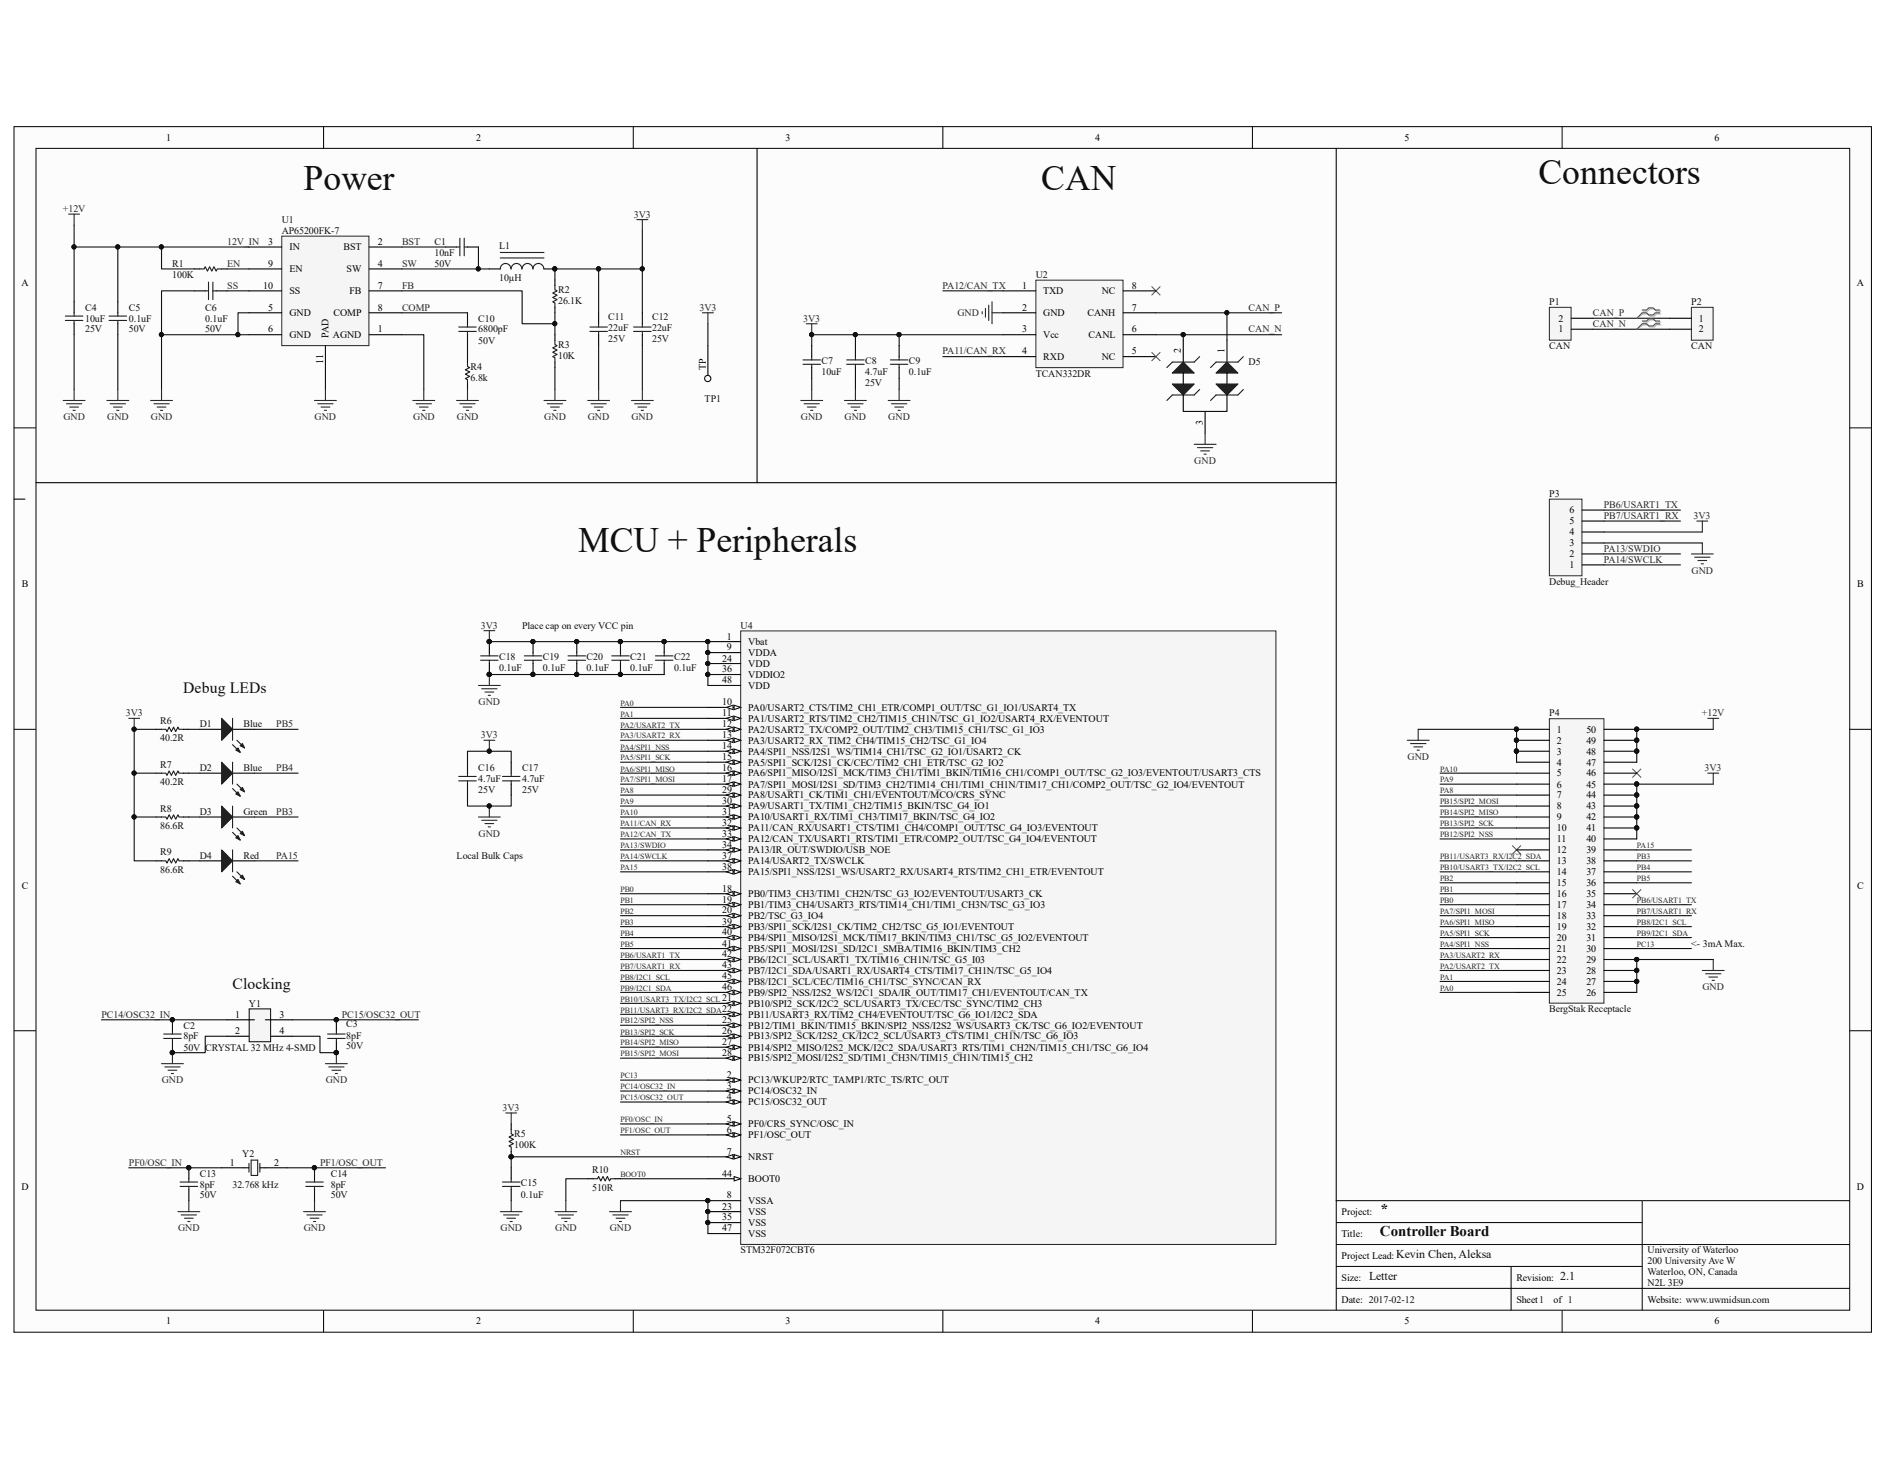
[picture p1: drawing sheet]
<svg xmlns="http://www.w3.org/2000/svg" width="279mm" height="216mm" viewBox="0 0 279 216" stroke-linecap="round" stroke-linejoin="round" font-family="sans-serif">
<defs><g id="words">
<g font-size="5.3" fill="#0e0e0e">
<text x="45" y="28.2">Power</text>
<text x="154.3" y="28.2">CAN</text>
<text x="227.9" y="27.3">Connectors</text>
<text x="85.6" y="81.7">MCU + Peripherals</text>
</g>
<g font-size="2.3" fill="#0e0e0e">
<text x="27.1" y="102.6">Debug LEDs</text>
<text x="34.5" y="146.4">Clocking</text>
</g>
<text font-size="2.2" x="204.4" y="179.7">*</text>
<text font-size="2.2" fill="#0e0e0e" x="204.4" y="183">Controller Board</text>
<g font-size="1.8" fill="#0e0e0e">
<text x="202.8" y="189.6">Letter</text>
<text x="206.8" y="186.4">Kevin Chen, Aleksa</text>
<text x="231.1" y="189.6">2.1</text>
</g>
<g font-size="1.5">
<text x="24.6" y="20.8">1</text>
<text x="70.5" y="20.8">2</text>
<text x="116.4" y="20.8">3</text>
<text x="162.2" y="20.8">4</text>
<text x="208.1" y="20.8">5</text>
<text x="254" y="20.8">6</text>
<text x="39.7" y="36.3">3</text>
<text x="39.7" y="39.5">9</text>
<text x="42.9" y="37.1">IN</text>
<text x="42.9" y="40.3">EN</text>
<text x="50.9" y="37.1">BST</text>
<text x="51.3" y="40.3">SW</text>
<text x="56" y="36.3">2</text>
<text x="56" y="39.5">4</text>
<text x="3.2" y="42.3">A</text>
<text x="39" y="42.8">10</text>
<text x="39.7" y="46">5</text>
<text x="42.9" y="46.8">GND</text>
<text x="42.9" y="43.6">SS</text>
<text x="49.4" y="46.8">COMP</text>
<text x="51.8" y="43.6">FB</text>
<text x="56" y="42.8">7</text>
<text x="56" y="46">8</text>
<text x="151.4" y="42.8">1</text>
<text x="151.4" y="46">2</text>
<text x="154.5" y="43.6">TXD</text>
<text x="154.5" y="46.8">GND</text>
<text x="161.1" y="46.8">CANH</text>
<text x="163.2" y="43.6">NC</text>
<text x="167.7" y="46">7</text>
<text x="167.7" y="42.8">8</text>
<text x="230.9" y="47.6">2</text>
<text x="251.7" y="47.6">1</text>
<text x="275.1" y="42.3">A</text>
<text x="39.7" y="49.2">6</text>
<text x="42.9" y="50">GND</text>
<text x="47.9" y="53.9" transform="rotate(-90 47.9 53.9)">11</text>
<text x="48.7" y="50" transform="rotate(-90 48.7 50)">PAD</text>
<text x="49.3" y="50">AGND</text>
<text x="56" y="49.2">1</text>
<text x="151.4" y="49.2">3</text>
<text x="151.4" y="52.5">4</text>
<text x="154.5" y="50">Vcc</text>
<text x="154.5" y="53.3">RXD</text>
<text x="161.3" y="50">CANL</text>
<text x="163.2" y="53.3">NC</text>
<text x="167.7" y="52.5">5</text>
<text x="167.7" y="49.2">6</text>
<text x="174.9" y="52.3" transform="rotate(-90 174.9 52.3)">2</text>
<text x="181.4" y="52.3" transform="rotate(-90 181.4 52.3)">1</text>
<text x="230.9" y="49.2">1</text>
<text x="251.7" y="49.2">2</text>
<text x="104.6" y="54.7" transform="rotate(-90 104.6 54.7)">TP</text>
<text x="178.2" y="62.9" transform="rotate(-90 178.2 62.9)">3</text>
<text x="232.5" y="77.6">5</text>
<text x="232.5" y="76">6</text>
<text x="232.5" y="82.5">2</text>
<text x="232.5" y="80.9">3</text>
<text x="232.5" y="79.3">4</text>
<text x="3.2" y="87">B</text>
<text x="232.5" y="84.2">1</text>
<text x="275.1" y="87">B</text>
<text x="107.7" y="94.7">1</text>
<text x="110.9" y="95.5">Vbat</text>
<text x="107" y="98">24</text>
<text x="107" y="99.6">36</text>
<text x="107" y="101.2">48</text>
<text x="107.7" y="96.3">9</text>
<text x="110.9" y="97.1">VDDA</text>
<text x="110.9" y="98.8">VDD</text>
<text x="110.9" y="100.4">VDDIO2</text>
<text x="110.9" y="102">VDD</text>
<text x="107" y="104.4">10</text>
<text x="107" y="107.7">12</text>
<text x="107" y="106">11</text>
<text x="110.9" y="105.2">PA0/USART2_CTS/TIM2_CH1_ETR/COMP1_OUT/TSC_G1_IO1/USART4_TX</text>
<text x="110.9" y="106.8">PA1/USART2_RTS/TIM2_CH2/TIM15_CH1N/TSC_G1_IO2/USART4_RX/EVENTOUT</text>
<text x="107" y="109.3">13</text>
<text x="107" y="110.9">14</text>
<text x="107" y="112.6">15</text>
<text x="110.9" y="108.5">PA2/USART2_TX/COMP2_OUT/TIM2_CH3/TIM15_CH1/TSC_G1_IO3</text>
<text x="110.9" y="110.1">PA3/USART2_RX_TIM2_CH4/TIM15_CH2/TSC_G1_IO4</text>
<text x="110.9" y="111.8">PA4/SPI1_NSS/I2S1_WS/TIM14_CH1/TSC_G2_IO1/USART2_CK</text>
<text x="110.9" y="113.4">PA5/SPI1_SCK/I2S1_CK/CEC/TIM2_CH1_ETR/TSC_G2_IO2</text>
<text x="230.6" y="108.5">1</text>
<text x="230.6" y="110.1">2</text>
<text x="230.6" y="111.8">3</text>
<text x="230.6" y="113.4">4</text>
<text x="235" y="113.4">47</text>
<text x="235" y="111.8">48</text>
<text x="235" y="110.1">49</text>
<text x="235" y="108.5">50</text>
<text x="107" y="114.2">16</text>
<text x="107" y="115.8">17</text>
<text x="107" y="117.4">29</text>
<text x="107" y="119">30</text>
<text x="110.9" y="115">PA6/SPI1_MISO/I2S1_MCK/TIM3_CH1/TIM1_BKIN/TIM16_CH1/COMP1_OUT/TSC_G2_IO3/EVENTOUT/USART3_CTS</text>
<text x="110.9" y="116.6">PA7/SPI1_MOSI/I2S1_SD/TIM3_CH2/TIM14_CH1/TIM1_CH1N/TIM17_CH1/COMP2_OUT/TSC_G2_IO4/EVENTOUT</text>
<text x="110.9" y="118.2">PA8/USART1_CK/TIM1_CH1/EVENTOUT/MCO/CRS_SYNC</text>
<text x="110.9" y="119.8">PA9/USART1_TX/TIM1_CH2/TIM15_BKIN/TSC_G4_IO1</text>
<text x="230.6" y="115">5</text>
<text x="230.6" y="116.6">6</text>
<text x="230.6" y="118.2">7</text>
<text x="230.6" y="119.8">8</text>
<text x="235" y="119.8">43</text>
<text x="235" y="118.2">44</text>
<text x="235" y="116.6">45</text>
<text x="235" y="115">46</text>
<text x="107" y="120.6">31</text>
<text x="107" y="122.3">32</text>
<text x="107" y="123.9">33</text>
<text x="107" y="125.5">34</text>
<text x="110.9" y="121.5">PA10/USART1_RX/TIM1_CH3/TIM17_BKIN/TSC_G4_IO2</text>
<text x="110.9" y="123.1">PA11/CAN_RX/USART1_CTS/TIM1_CH4/COMP1_OUT/TSC_G4_IO3/EVENTOUT</text>
<text x="110.9" y="124.7">PA12/CAN_TX/USART1_RTS/TIM1_ETR/COMP2_OUT/TSC_G4_IO4/EVENTOUT</text>
<text x="230.6" y="121.5">9</text>
<text x="230.6" y="123.1">10</text>
<text x="230.6" y="124.7">11</text>
<text x="235" y="124.7">40</text>
<text x="235" y="123.1">41</text>
<text x="235" y="121.5">42</text>
<text x="3.2" y="131.6">C</text>
<text x="107" y="127.2">37</text>
<text x="107" y="128.8">38</text>
<text x="110.9" y="126.4">PA13/IR_OUT/SWDIO/USB_NOE</text>
<text x="110.9" y="128">PA14/USART2_TX/SWCLK</text>
<text x="110.9" y="129.6">PA15/SPI1_NSS/I2S1_WS/USART2_RX/USART4_RTS/TIM2_CH1_ETR/EVENTOUT</text>
<text x="230.6" y="126.4">12</text>
<text x="230.6" y="128">13</text>
<text x="230.6" y="129.6">14</text>
<text x="230.6" y="131.2">15</text>
<text x="235" y="131.2">36</text>
<text x="235" y="129.6">37</text>
<text x="235" y="128">38</text>
<text x="235" y="126.4">39</text>
<text x="275.1" y="131.6">C</text>
<text x="107" y="132">18</text>
<text x="107" y="133.6">19</text>
<text x="107" y="135.3">20</text>
<text x="107" y="136.9">39</text>
<text x="110.9" y="132.8">PB0/TIM3_CH3/TIM1_CH2N/TSC_G3_IO2/EVENTOUT/USART3_CK</text>
<text x="110.9" y="134.5">PB1/TIM3_CH4/USART3_RTS/TIM14_CH1/TIM1_CH3N/TSC_G3_IO3</text>
<text x="110.9" y="136.1">PB2/TSC_G3_IO4</text>
<text x="110.9" y="137.7">PB3/SPI1_SCK/I2S1_CK/TIM2_CH2/TSC_G5_IO1/EVENTOUT</text>
<text x="230.6" y="132.8">16</text>
<text x="230.6" y="134.5">17</text>
<text x="230.6" y="136.1">18</text>
<text x="230.6" y="137.7">19</text>
<text x="235" y="137.7">32</text>
<text x="235" y="136.1">33</text>
<text x="235" y="134.5">34</text>
<text x="235" y="132.8">35</text>
<text x="107" y="138.5">40</text>
<text x="107" y="140.2">41</text>
<text x="107" y="141.8">42</text>
<text x="107" y="143.4">43</text>
<text x="110.9" y="139.3">PB4/SPI1_MISO/I2S1_MCK/TIM17_BKIN/TIM3_CH1/TSC_G5_IO2/EVENTOUT</text>
<text x="110.9" y="141">PB5/SPI1_MOSI/I2S1_SD/I2C1_SMBA/TIM16_BKIN/TIM3_CH2</text>
<text x="110.9" y="142.6">PB6/I2C1_SCL/USART1_TX/TIM16_CH1N/TSC_G5_I03</text>
<text x="230.6" y="139.3">20</text>
<text x="230.6" y="141">21</text>
<text x="230.6" y="142.6">22</text>
<text x="235" y="142.6">29</text>
<text x="235" y="141">30</text>
<text x="235" y="139.3">31</text>
<text x="107" y="148.3">21</text>
<text x="107" y="149.9">22</text>
<text x="107" y="145">45</text>
<text x="107" y="146.6">46</text>
<text x="110.9" y="149.1">PB10/SPI2_SCK/I2C2_SCL/USART3_TX/CEC/TSC_SYNC/TIM2_CH3</text>
<text x="110.9" y="144.2">PB7/I2C1_SDA/USART1_RX/USART4_CTS/TIM17_CH1N/TSC_G5_IO4</text>
<text x="110.9" y="145.8">PB8/I2C1_SCL/CEC/TIM16_CH1/TSC_SYNC/CAN_RX</text>
<text x="110.9" y="147.4">PB9/SPI2_NSS/I2S2_WS/I2C1_SDA/IR_OUT/TIM17_CH1/EVENTOUT/CAN_TX</text>
<text x="230.6" y="144.2">23</text>
<text x="230.6" y="145.8">24</text>
<text x="230.6" y="147.4">25</text>
<text x="235" y="147.4">26</text>
<text x="235" y="145.8">27</text>
<text x="235" y="144.2">28</text>
<text x="34.8" y="150.7">1</text>
<text x="34.8" y="153.1">2</text>
<text x="41.4" y="150.7">3</text>
<text x="41.4" y="153.1">4</text>
<text x="107" y="151.5">25</text>
<text x="107" y="153.1">26</text>
<text x="107" y="154.8">27</text>
<text x="110.9" y="150.7">PB11/USART3_RX/TIM2_CH4/EVENTOUT/TSC_G6_IO1/I2C2_SDA</text>
<text x="110.9" y="152.3">PB12/TIM1_BKIN/TIM15_BKIN/SPI2_NSS/I2S2_WS/USART3_CK/TSC_G6_IO2/EVENTOUT</text>
<text x="110.9" y="153.9">PB13/SPI2_SCK/I2S2_CK/I2C2_SCL/USART3_CTS/TIM1_CH1N/TSC_G6_IO3</text>
<text x="110.9" y="155.6">PB14/SPI2_MISO/I2S2_MCK/I2C2_SDA/USART3_RTS/TIM1_CH2N/TIM15_CH1/TSC_G6_IO4</text>
<text x="107" y="156.4">28</text>
<text x="107.7" y="159.6">2</text>
<text x="107.7" y="161.2">3</text>
<text x="110.9" y="160.4">PC13/WKUP2/RTC_TAMP1/RTC_TS/RTC_OUT</text>
<text x="110.9" y="157.2">PB15/SPI2_MOSI/I2S2_SD/TIM1_CH3N/TIM15_CH1N/TIM15_CH2</text>
<text x="107.7" y="162.9">4</text>
<text x="107.7" y="166.1">5</text>
<text x="107.7" y="167.7">6</text>
<text x="110.9" y="162.1">PC14/OSC32_IN</text>
<text x="110.9" y="163.7">PC15/OSC32_OUT</text>
<text x="110.9" y="166.9">PF0/CRS_SYNC/OSC_IN</text>
<text x="34" y="172.6">1</text>
<text x="40.6" y="172.6">2</text>
<text x="107.7" y="171">7</text>
<text x="110.9" y="168.6">PF1/OSC_OUT</text>
<text x="110.9" y="171.8">NRST</text>
<text x="3.2" y="176.3">D</text>
<text x="107" y="179.1">23</text>
<text x="107" y="174.2">44</text>
<text x="107.7" y="177.5">8</text>
<text x="110.9" y="178.3">VSSA</text>
<text x="110.9" y="179.9">VSS</text>
<text x="110.9" y="175">BOOT0</text>
<text x="198.7" y="179.9">Project:</text>
<text x="275.1" y="176.3">D</text>
<text x="107" y="180.7">35</text>
<text x="107" y="182.3">47</text>
<text x="110.9" y="181.5">VSS</text>
<text x="110.9" y="183.2">VSS</text>
<text x="198.7" y="183.2">Title:</text>
<text x="198.7" y="189.7">Size:</text>
<text x="198.7" y="186.4">Project Lead:</text>
<text x="224.6" y="189.7">Revision:</text>
<text x="24.6" y="196.1">1</text>
<text x="70.5" y="196.1">2</text>
<text x="116.4" y="196.1">3</text>
<text x="162.2" y="196.1">4</text>
<text x="198.7" y="192.9">Date: 2017-02-12</text>
<text x="208.1" y="196.1">5</text>
<text x="224.6" y="192.9">Sheet1</text>
<text x="230.1" y="192.9">of 1</text>
<text x="244.1" y="192.9">Website: www.uwmidsun.com</text>
<text x="254" y="196.1">6</text>
</g>
<g font-size="1.5" fill="#262626">
<text x="9.3" y="31.4">+12V</text>
<text x="93.9" y="32.2">3V3</text>
<text x="33.7" y="36.3">12V_IN</text>
<text x="33.7" y="39.5">EN</text>
<text x="59.6" y="36.3">BST</text>
<text x="59.6" y="39.5">SW</text>
<text x="33.7" y="42.8">SS</text>
<text x="59.6" y="42.8">FB</text>
<text x="59.6" y="46">COMP</text>
<text x="103.6" y="46">3V3</text>
<text x="119" y="47.6">3V3</text>
<text x="139.6" y="42.8">PA12/CAN_TX</text>
<text x="141.8" y="46.8">GND</text>
<text x="185" y="46">CAN_P</text>
<text x="236" y="46.8">CAN_P</text>
<text x="139.6" y="52.5">PA11/CAN_RX</text>
<text x="185" y="49.2">CAN_N</text>
<text x="236" y="48.4">CAN_N</text>
<text x="9.4" y="62.2">GND</text>
<text x="15.9" y="62.2">GND</text>
<text x="22.3" y="62.2">GND</text>
<text x="46.6" y="62.2">GND</text>
<text x="61.2" y="62.2">GND</text>
<text x="67.7" y="62.2">GND</text>
<text x="80.6" y="62.2">GND</text>
<text x="87.1" y="62.2">GND</text>
<text x="93.5" y="62.2">GND</text>
<text x="118.6" y="62.2">GND</text>
<text x="125.1" y="62.2">GND</text>
<text x="131.6" y="62.2">GND</text>
<text x="176.9" y="68.7">GND</text>
<text x="237.6" y="75.2">PB6/USART1_TX</text>
<text x="237.6" y="76.8">PB7/USART1_RX</text>
<text x="250.9" y="76.8">3V3</text>
<text x="237.6" y="81.7">PA13/SWDIO</text>
<text x="237.6" y="83.4">PA14/SWCLK</text>
<text x="250.6" y="85">GND</text>
<text x="71.2" y="93.1">3V3</text>
<text x="18.6" y="106">3V3</text>
<text x="40.9" y="107.7">PB5</text>
<text x="70.9" y="104.4">GND</text>
<text x="252.1" y="106">+12V</text>
<text x="71.2" y="109.3">3V3</text>
<text x="208.5" y="112.6">GND</text>
<text x="40.9" y="114.2">PB4</text>
<text x="252.5" y="114.2">3V3</text>
<text x="40.9" y="120.6">PB3</text>
<text x="70.9" y="123.9">GND</text>
<text x="40.9" y="127.2">PA15</text>
<text x="252.2" y="146.6">GND</text>
<text x="15" y="150.7">PC14/OSC32_IN</text>
<text x="50.6" y="150.7">PC15/OSC32_OUT</text>
<text x="24" y="160.4">GND</text>
<text x="48.3" y="160.4">GND</text>
<text x="74.5" y="164.5">3V3</text>
<text x="19.1" y="172.6">PF0/OSC_IN</text>
<text x="47.4" y="172.6">PF1/OSC_OUT</text>
<text x="26.4" y="182.3">GND</text>
<text x="45" y="182.3">GND</text>
<text x="74.2" y="182.3">GND</text>
<text x="82.2" y="182.3">GND</text>
<text x="90.3" y="182.3">GND</text>
</g>
<g font-size="1.5" fill="#0e0e0e">
<text x="41.7" y="34.6">AP65200FK-7</text>
<text x="41.7" y="33">U1</text>
<text x="25.5" y="39.5">R1</text>
<text x="25.5" y="41.1">100K</text>
<text x="64.4" y="39.5">50V</text>
<text x="64.4" y="36.3">C1</text>
<text x="64.4" y="37.9">10nF</text>
<text x="73.9" y="36.9">L1</text>
<text x="73.9" y="41.6">10µH</text>
<text x="153.4" y="41.1">U2</text>
<text x="12.6" y="46">C4</text>
<text x="12.6" y="47.6">10uF</text>
<text x="19.1" y="46">C5</text>
<text x="19.1" y="47.6">0.1uF</text>
<text x="30.4" y="46">C6</text>
<text x="30.4" y="47.6">0.1uF</text>
<text x="70.9" y="47.6">C10</text>
<text x="82.7" y="43.4">R2</text>
<text x="82.7" y="45">26.1K</text>
<text x="90.1" y="47.5">C11</text>
<text x="96.6" y="47.5">C12</text>
<text x="229.5" y="45.2">P1</text>
<text x="250.5" y="45.2">P2</text>
<text x="12.6" y="49.2">25V</text>
<text x="19.1" y="49.2">50V</text>
<text x="30.4" y="49.2">50V</text>
<text x="70.9" y="50.9">50V</text>
<text x="70.9" y="49.2">6800pF</text>
<text x="82.7" y="51.5">R3</text>
<text x="82.7" y="53.1">10K</text>
<text x="90.1" y="50.7">25V</text>
<text x="90.1" y="49.1">22uF</text>
<text x="96.6" y="50.7">25V</text>
<text x="96.6" y="49.1">22uF</text>
<text x="121.7" y="53.9">C7</text>
<text x="128.2" y="53.9">C8</text>
<text x="134.6" y="53.9">C9</text>
<text x="229.5" y="51.7">CAN</text>
<text x="250.5" y="51.7">CAN</text>
<text x="69.7" y="54.8">R4</text>
<text x="69.7" y="56.4">6.8k</text>
<text x="104.4" y="59.5">TP1</text>
<text x="121.7" y="55.6">10uF</text>
<text x="128.2" y="57.2">25V</text>
<text x="128.2" y="55.6">4.7uF</text>
<text x="134.6" y="55.6">0.1uF</text>
<text x="153.4" y="55.8">TCAN332DR</text>
<text x="185" y="54.1">D5</text>
<text x="229.5" y="73.6">P3</text>
<text x="229.5" y="86.6">Debug_Header</text>
<text x="77.3" y="93.1">Place cap on every VCC pin</text>
<text x="109.7" y="93.1">U4</text>
<text x="73.9" y="97.8">C18</text>
<text x="73.9" y="99.4">0.1uF</text>
<text x="80.4" y="97.8">C19</text>
<text x="80.4" y="99.4">0.1uF</text>
<text x="86.9" y="97.8">C20</text>
<text x="86.9" y="99.4">0.1uF</text>
<text x="93.4" y="97.8">C21</text>
<text x="93.4" y="99.4">0.1uF</text>
<text x="99.9" y="97.8">C22</text>
<text x="99.9" y="99.4">0.1uF</text>
<text x="23.7" y="107.2">R6</text>
<text x="29.6" y="107.7">D1</text>
<text x="36.1" y="107.7">Blue</text>
<text x="229.5" y="106">P4</text>
<text x="23.7" y="109.8">40.2R</text>
<text x="23.7" y="113.7">R7</text>
<text x="23.7" y="116.3">40.2R</text>
<text x="29.6" y="114.2">D2</text>
<text x="36.1" y="114.2">Blue</text>
<text x="70.9" y="117.4">25V</text>
<text x="70.9" y="114.2">C16</text>
<text x="70.9" y="115.8">4.7uF</text>
<text x="77.3" y="117.4">25V</text>
<text x="77.3" y="114.2">C17</text>
<text x="77.3" y="115.8">4.7uF</text>
<text x="23.7" y="120.2">R8</text>
<text x="23.7" y="122.8">86.6R</text>
<text x="29.6" y="120.6">D3</text>
<text x="36.1" y="120.6">Green</text>
<text x="23.7" y="126.7">R9</text>
<text x="23.7" y="129.3">86.6R</text>
<text x="29.6" y="127.2">D4</text>
<text x="36.1" y="127.2">Red</text>
<text x="67.6" y="127.2">Local Bulk Caps</text>
<text x="250.5" y="140.2">&lt;- 3mA Max.</text>
<text x="36.9" y="149.1">Y1</text>
<text x="229.5" y="149.9">BergStak Receptacle</text>
<text x="27.2" y="155.6">50V CRYSTAL 32 MHz 4-SMD</text>
<text x="27.2" y="152.3">C2</text>
<text x="27.2" y="153.9">8pF</text>
<text x="51.3" y="155.4">50V</text>
<text x="51.3" y="152.1">C3</text>
<text x="51.3" y="153.8">8pF</text>
<text x="35.9" y="171.3">Y2</text>
<text x="76.2" y="168.4">R5</text>
<text x="76.2" y="170">100K</text>
<text x="87.7" y="173.7">R10</text>
<text x="29.6" y="177.5">50V</text>
<text x="29.6" y="174.2">C13</text>
<text x="29.6" y="175.9">8pF</text>
<text x="34.5" y="175.9">32.768 kHz</text>
<text x="49" y="177.5">50V</text>
<text x="49" y="174.2">C14</text>
<text x="49" y="175.9">8pF</text>
<text x="77.2" y="175.7">C15</text>
<text x="77.2" y="177.3">0.1uF</text>
<text x="87.7" y="176.4">510R</text>
<text x="109.7" y="185.6">STM32F072CBT6</text>
<text x="244.1" y="185.6">University of Waterloo</text>
<text x="244.1" y="187.2">200 University Ave W</text>
<text x="244.1" y="188.8">Waterloo, ON, Canada</text>
<text x="244.1" y="190.5">N2L 3E9</text>
</g>
<g font-size="1.2" fill="#262626">
<text x="91.9" y="107.7">PA2/USART2_TX</text>
<text x="91.9" y="106.1">PA1</text>
<text x="91.9" y="104.5">PA0</text>
<text x="91.9" y="112.6">PA5/SPI1_SCK</text>
<text x="91.9" y="109.3">PA3/USART2_RX</text>
<text x="91.9" y="111">PA4/SPI1_NSS</text>
<text x="91.9" y="115.9">PA7/SPI1_MOSI</text>
<text x="91.9" y="114.3">PA6/SPI1_MISO</text>
<text x="91.9" y="119.1">PA9</text>
<text x="91.9" y="117.5">PA8</text>
<text x="213.3" y="114.3">PA10</text>
<text x="213.3" y="115.9">PA9</text>
<text x="213.3" y="117.5">PA8</text>
<text x="213.3" y="119.1">PB15/SPI2_MOSI</text>
<text x="91.9" y="125.6">PA13/SWDIO</text>
<text x="91.9" y="124">PA12/CAN_TX</text>
<text x="91.9" y="122.3">PA11/CAN_RX</text>
<text x="91.9" y="120.7">PA10</text>
<text x="213.3" y="120.7">PB14/SPI2_MISO</text>
<text x="213.3" y="122.3">PB13/SPI2_SCK</text>
<text x="213.3" y="124">PB12/SPI2_NSS</text>
<text x="242.5" y="125.6">PA15</text>
<text x="91.9" y="128.9">PA15</text>
<text x="91.9" y="127.2">PA14/SWCLK</text>
<text x="213.3" y="127.2">PB11/USART3_RX/I2C2_SDA</text>
<text x="213.3" y="128.9">PB10/USART3_TX/I2C2_SCL</text>
<text x="213.3" y="130.5">PB2</text>
<text x="242.5" y="127.2">PB3</text>
<text x="242.5" y="128.9">PB4</text>
<text x="242.5" y="130.5">PB5</text>
<text x="91.9" y="136.9">PB3</text>
<text x="91.9" y="135.3">PB2</text>
<text x="91.9" y="133.7">PB1</text>
<text x="91.9" y="132.1">PB0</text>
<text x="213.3" y="132.1">PB1</text>
<text x="213.3" y="133.7">PB0</text>
<text x="213.3" y="135.3">PA7/SPI1_MOSI</text>
<text x="213.3" y="136.9">PA6/SPI1_MISO</text>
<text x="242.5" y="133.7">PB6/USART1_TX</text>
<text x="242.5" y="135.3">PB7/USART1_RX</text>
<text x="242.5" y="136.9">PB8/I2C1_SCL</text>
<text x="91.9" y="143.5">PB7/USART1_RX</text>
<text x="91.9" y="141.8">PB6/USART1_TX</text>
<text x="91.9" y="140.2">PB5</text>
<text x="91.9" y="138.6">PB4</text>
<text x="213.3" y="138.6">PA5/SPI1_SCK</text>
<text x="213.3" y="140.2">PA4/SPI1_NSS</text>
<text x="213.3" y="141.8">PA3/USART2_RX</text>
<text x="213.3" y="143.5">PA2/USART2_TX</text>
<text x="242.5" y="138.6">PB9/I2C1_SDA</text>
<text x="242.5" y="140.2">PC13</text>
<text x="91.9" y="146.7">PB9/I2C1_SDA</text>
<text x="91.9" y="145.1">PB8/I2C1_SCL</text>
<text x="91.9" y="149.9">PB11/USART3_RX/I2C2_SDA</text>
<text x="91.9" y="148.3">PB10/USART3_TX/I2C2_SCL</text>
<text x="213.3" y="145.1">PA1</text>
<text x="213.3" y="146.7">PA0</text>
<text x="91.9" y="154.8">PB14/SPI2_MISO</text>
<text x="91.9" y="153.2">PB13/SPI2_SCK</text>
<text x="91.9" y="151.6">PB12/SPI2_NSS</text>
<text x="91.9" y="161.3">PC14/OSC32_IN</text>
<text x="91.9" y="159.7">PC13</text>
<text x="91.9" y="156.4">PB15/SPI2_MOSI</text>
<text x="91.9" y="167.8">PF1/OSC_OUT</text>
<text x="91.9" y="166.2">PF0/OSC_IN</text>
<text x="91.9" y="162.9">PC15/OSC32_OUT</text>
<text x="91.9" y="171.1">NRST</text>
<text x="91.9" y="174.3">BOOT0</text>
</g>
</g></defs>
<path d="M2.1 18.8h275.1v178.5h-275.1z" fill="#fcfcfc"/>
<path d="M2.1 18.8h275.1v178.5h-275.1z" fill="none" stroke="#000" stroke-width=".15"/>
<path d="M5.4 22h268.6v172h-268.6z" fill="#fcfcfc"/>
<g fill="none" stroke="#000" stroke-width=".15">
<path d="M47.9 18.7v3.3M93.8 18.7v3.3M139.7 18.7v3.3M185.5 18.7v3.3M231.4 18.7v3.3M5.3 22h268.7v172h-268.7zM2.1 63.4h3.2M274 63.4h3.3M2.1 108h3.2M274 108h3.3M2.1 152.6h3.2M274 152.6h3.3"/>
<path d="M243.3 177.8v16.2M243.3 177.8h30.7M243.3 177.8h-45.3v16.2M47.9 194v3.3M93.8 194v3.3M139.7 194v3.3M185.5 194v3.3M198 187.5h45.3M198 184.3h76M198 190.8h76M198 181h45.3M223.9 187.5v6.5"/>
<path d="M231.4 194v3.3"/>
</g>
<path d="M2.1 73.9h1.6M37.7 108h6.5M37.7 114.5h6.5M69.3 112.9v-1.7h6.4v1.7M69.3 117.7v1.7h6.4v-1.7M37.7 121h6.5M37.7 127.5h6.5" fill="none" stroke="#0e0e0e" stroke-width=".16"/>
<g fill="none" stroke="#262626" stroke-width=".16">
<path d="M71.7 93.4h1.6M72.5 93.4v1.6M72.5 99.9v1.6M19.1 106.4h1.6M19.9 106.4v1.6M70.9 101.5h3.2M71.4 102h2.2M71.7 109.6h1.6M71.8 102.5h1.3M72.3 103h.4M72.5 109.6v1.6M72.5 119.4v1.6"/>
<path d="M70.9 121h3.2M71.4 121.5h2.2M71.8 122h1.3M72.3 122.4h.4M23.9 157.5h3.3M24.4 158h2.3M24.9 158.5h1.3M25.4 159h.3M25.5 155.9v1.6M48.2 157.5h3.3M48.7 158h2.3M49.2 158.5h1.3"/>
<path d="M49.7 159h.3M49.8 155.9v1.6M26.4 179.4h3.2M26.8 179.9h2.3M28 177.8v1.6M45 179.4h3.2M45.5 179.9h2.2M46.6 177.8v1.6M74.1 179.4h3.3M74.6 179.9h2.3M74.9 164.8h1.6M75.7 164.8v1.6"/>
<path d="M75.7 177.8v1.6M82.2 179.4h3.2M82.7 179.9h2.3M83.8 177.8v1.6M90.3 179.4h3.2M90.8 179.9h2.3M91.9 177.8v1.6M27.3 180.4h1.3M27.8 180.9h.3M45.9 180.4h1.3M46.4 180.9h.4M75.1 180.4h1.3"/>
<path d="M75.6 180.9h.3M83.2 180.4h1.3M83.7 180.9h.3M91.3 180.4h1.3M91.8 180.9h.3"/>
</g>
<g fill="#0e0e0e" stroke="#0e0e0e" stroke-width=".15">
<circle cx="72.5" cy="95" r=".3"/>
<circle cx="25.5" cy="155.9" r=".3"/>
<circle cx="49.8" cy="155.9" r=".31"/>
<circle cx="72.5" cy="119.3" r=".31"/>
<circle cx="72.5" cy="111.2" r=".31"/>
<circle cx="72.5" cy="99.9" r=".31"/>
<circle cx="78.9" cy="99.9" r=".3"/>
<circle cx="78.9" cy="95" r=".3"/>
<circle cx="85.4" cy="99.9" r=".31"/>
<circle cx="85.4" cy="95" r=".3"/>
<circle cx="91.9" cy="99.9" r=".3"/>
<circle cx="91.9" cy="95" r=".3"/>
<circle cx="98.4" cy="95" r=".3"/>
<circle cx="19.9" cy="108" r=".31"/>
</g>
<g fill="none" stroke="#1c1c1c" stroke-width=".16">
<path d="M71.2 97.1h2.6M71.2 97.8h2.6M72.5 96.6v.5M72.5 97.8v.5M77.7 97.1h2.6M77.7 97.8h2.6M79 96.6v.5M79 97.8v.5M84.2 97.1h2.5M84.2 97.8h2.5M85.4 96.6v.5M85.4 97.8v.5"/>
<path d="M90.6 97.1h2.6M90.6 97.8h2.6M91.9 96.6v.5M91.9 97.8v.5M97.1 97.1h2.6M97.1 97.8h2.6M98.4 96.6v.5M98.4 97.8v.5M68 115h2.6M68 115.6h2.6M69.3 114.5v.5M69.3 115.6v.5"/>
<path d="M74.4 115h2.6M74.4 115.6h2.6M75.7 114.5v.5M75.7 115.6v.5M74.4 175h2.6M74.4 175.7h2.6M75.7 174.5v.5M75.7 175.7v.5"/>
</g>
<g fill="none" stroke="#000" stroke-width=".16">
<path d="M72.5 95v1.6M72.5 98.3v1.6M79 95v1.6M79 98.3v1.6M85.4 95v1.6M85.4 98.3v1.6M91.9 95v1.6M91.9 98.3v1.6M98.4 95v1.6M98.4 98.3v1.6M69.3 112.9v1.6M69.3 116.1v1.6"/>
<path d="M75.7 112.9v1.6M75.7 116.1v1.6M75.7 172.9v1.6M75.7 176.2v1.6"/>
</g>
<path d="M109.8 93.5h79.2v90.8h-79.2z" fill="#f5f5f5"/>
<path d="M109.7 93.4h79.3v90.9h-79.3z" fill="none" stroke="#262626" stroke-width=".15"/>
<path d="M104.9 95h4.8M104.9 159.9h4.8" fill="none" stroke="#000" stroke-width=".16"/>
<circle cx="104.8" cy="95" r=".3" fill="#0e0e0e" stroke="#0e0e0e" stroke-width=".15"/>
<path d="M108.8 159.6l.9 .3-.9 .4z" fill="#fcfcfc"/>
<path d="M108.8 159.6l.9 .3-.9 .4z" fill="none" stroke="#000" stroke-width=".15"/>
<path d="M107.6 159.9l1-.3v.7z" fill="#fcfcfc"/>
<path d="M107.6 159.9l1-.3v.7z" fill="none" stroke="#000" stroke-width=".15"/>
<path d="M104.9 161.6h4.8" fill="none" stroke="#000" stroke-width=".16"/>
<path d="M108.8 161.2l.9 .4-.9 .3z" fill="#fcfcfc"/>
<path d="M108.8 161.2l.9 .4-.9 .3z" fill="none" stroke="#000" stroke-width=".15"/>
<path d="M107.6 161.6l1-.4v.7z" fill="#fcfcfc"/>
<path d="M107.6 161.6l1-.4v.7z" fill="none" stroke="#000" stroke-width=".15"/>
<path d="M104.9 163.2h4.8" fill="none" stroke="#000" stroke-width=".16"/>
<path d="M108.8 162.9l.9 .3-.9 .3z" fill="#fcfcfc"/>
<path d="M108.8 162.9l.9 .3-.9 .3z" fill="none" stroke="#000" stroke-width=".15"/>
<path d="M107.6 163.2l1-.3v.6z" fill="#fcfcfc"/>
<path d="M107.6 163.2l1-.3v.6z" fill="none" stroke="#000" stroke-width=".15"/>
<path d="M104.9 166.4h4.8" fill="none" stroke="#000" stroke-width=".16"/>
<path d="M108.8 166.1l.9 .3-.9 .4z" fill="#fcfcfc"/>
<path d="M108.8 166.1l.9 .3-.9 .4z" fill="none" stroke="#000" stroke-width=".15"/>
<path d="M107.6 166.4l1-.3v.7z" fill="#fcfcfc"/>
<path d="M107.6 166.4l1-.3v.7z" fill="none" stroke="#000" stroke-width=".15"/>
<path d="M104.9 168.1h4.8" fill="none" stroke="#000" stroke-width=".16"/>
<path d="M108.8 167.7l.9 .4-.9 .3z" fill="#fcfcfc"/>
<path d="M108.8 167.7l.9 .4-.9 .3z" fill="none" stroke="#000" stroke-width=".15"/>
<path d="M107.6 168.1l1-.4v.7z" fill="#fcfcfc"/>
<path d="M107.6 168.1l1-.4v.7z" fill="none" stroke="#000" stroke-width=".15"/>
<path d="M104.9 171.3h4.8" fill="none" stroke="#000" stroke-width=".16"/>
<path d="M108.8 171l.9 .3-.9 .3z" fill="#fcfcfc"/>
<path d="M108.8 171l.9 .3-.9 .3z" fill="none" stroke="#000" stroke-width=".15"/>
<path d="M107.6 171.3l1-.3v.6z" fill="#fcfcfc"/>
<path d="M107.6 171.3l1-.3v.6z" fill="none" stroke="#000" stroke-width=".15"/>
<path d="M104.9 96.6h4.8M104.9 104.8h4.8M104.9 177.8h4.8" fill="none" stroke="#000" stroke-width=".16"/>
<g fill="#0e0e0e" stroke="#0e0e0e" stroke-width=".15">
<circle cx="104.8" cy="177.8" r=".3"/>
<circle cx="104.8" cy="96.6" r=".3"/>
</g>
<path d="M108.8 104.4l.9 .4-.9 .3z" fill="#fcfcfc"/>
<path d="M108.8 104.4l.9 .4-.9 .3z" fill="none" stroke="#000" stroke-width=".15"/>
<path d="M107.6 104.8l1-.4v.7z" fill="#fcfcfc"/>
<path d="M107.6 104.8l1-.4v.7z" fill="none" stroke="#000" stroke-width=".15"/>
<path d="M104.9 106.4h4.8" fill="none" stroke="#000" stroke-width=".16"/>
<path d="M108.8 106.1l.9 .3-.9 .3z" fill="#fcfcfc"/>
<path d="M108.8 106.1l.9 .3-.9 .3z" fill="none" stroke="#000" stroke-width=".15"/>
<path d="M107.6 106.4l1-.3v.6z" fill="#fcfcfc"/>
<path d="M107.6 106.4l1-.3v.6z" fill="none" stroke="#000" stroke-width=".15"/>
<path d="M104.9 108h4.8" fill="none" stroke="#000" stroke-width=".16"/>
<path d="M108.8 107.7l.9 .3-.9 .3z" fill="#fcfcfc"/>
<path d="M108.8 107.7l.9 .3-.9 .3z" fill="none" stroke="#000" stroke-width=".15"/>
<path d="M107.6 108l1-.3v.6z" fill="#fcfcfc"/>
<path d="M107.6 108l1-.3v.6z" fill="none" stroke="#000" stroke-width=".15"/>
<path d="M104.9 109.6h4.8" fill="none" stroke="#000" stroke-width=".16"/>
<path d="M108.8 109.3l.9 .3-.9 .3z" fill="#fcfcfc"/>
<path d="M108.8 109.3l.9 .3-.9 .3z" fill="none" stroke="#000" stroke-width=".15"/>
<path d="M107.6 109.6l1-.3v.6z" fill="#fcfcfc"/>
<path d="M107.6 109.6l1-.3v.6z" fill="none" stroke="#000" stroke-width=".15"/>
<path d="M104.9 111.2h4.8" fill="none" stroke="#000" stroke-width=".16"/>
<path d="M108.8 110.9l.9 .3-.9 .4z" fill="#fcfcfc"/>
<path d="M108.8 110.9l.9 .3-.9 .4z" fill="none" stroke="#000" stroke-width=".15"/>
<path d="M107.6 111.2l1-.3v.7z" fill="#fcfcfc"/>
<path d="M107.6 111.2l1-.3v.7z" fill="none" stroke="#000" stroke-width=".15"/>
<path d="M104.9 112.9h4.8" fill="none" stroke="#000" stroke-width=".16"/>
<path d="M108.8 112.5l.9 .4-.9 .3z" fill="#fcfcfc"/>
<path d="M108.8 112.5l.9 .4-.9 .3z" fill="none" stroke="#000" stroke-width=".15"/>
<path d="M107.6 112.9l1-.4v.7z" fill="#fcfcfc"/>
<path d="M107.6 112.9l1-.4v.7z" fill="none" stroke="#000" stroke-width=".15"/>
<path d="M104.9 114.5h4.8" fill="none" stroke="#000" stroke-width=".16"/>
<path d="M108.8 114.2l.9 .3-.9 .3z" fill="#fcfcfc"/>
<path d="M108.8 114.2l.9 .3-.9 .3z" fill="none" stroke="#000" stroke-width=".15"/>
<path d="M107.6 114.5l1-.3v.6z" fill="#fcfcfc"/>
<path d="M107.6 114.5l1-.3v.6z" fill="none" stroke="#000" stroke-width=".15"/>
<path d="M104.9 116.1h4.8" fill="none" stroke="#000" stroke-width=".16"/>
<path d="M108.8 115.8l.9 .3-.9 .3z" fill="#fcfcfc"/>
<path d="M108.8 115.8l.9 .3-.9 .3z" fill="none" stroke="#000" stroke-width=".15"/>
<path d="M107.6 116.1l1-.3v.6z" fill="#fcfcfc"/>
<path d="M107.6 116.1l1-.3v.6z" fill="none" stroke="#000" stroke-width=".15"/>
<path d="M104.9 132.3h4.8" fill="none" stroke="#000" stroke-width=".16"/>
<path d="M108.8 132l.9 .3-.9 .4z" fill="#fcfcfc"/>
<path d="M108.8 132l.9 .3-.9 .4z" fill="none" stroke="#000" stroke-width=".15"/>
<path d="M107.6 132.3l1-.3v.7z" fill="#fcfcfc"/>
<path d="M107.6 132.3l1-.3v.7z" fill="none" stroke="#000" stroke-width=".15"/>
<path d="M104.9 134h4.8" fill="none" stroke="#000" stroke-width=".16"/>
<path d="M108.8 133.6l.9 .4-.9 .3z" fill="#fcfcfc"/>
<path d="M108.8 133.6l.9 .4-.9 .3z" fill="none" stroke="#000" stroke-width=".15"/>
<path d="M107.6 134l1-.4v.7z" fill="#fcfcfc"/>
<path d="M107.6 134l1-.4v.7z" fill="none" stroke="#000" stroke-width=".15"/>
<path d="M104.9 135.6h4.8" fill="none" stroke="#000" stroke-width=".16"/>
<path d="M108.8 135.3l.9 .3-.9 .3z" fill="#fcfcfc"/>
<path d="M108.8 135.3l.9 .3-.9 .3z" fill="none" stroke="#000" stroke-width=".15"/>
<path d="M107.6 135.6l1-.3v.6z" fill="#fcfcfc"/>
<path d="M107.6 135.6l1-.3v.6z" fill="none" stroke="#000" stroke-width=".15"/>
<path d="M104.9 148.6h4.8" fill="none" stroke="#000" stroke-width=".16"/>
<path d="M108.8 148.3l.9 .3-.9 .3z" fill="#fcfcfc"/>
<path d="M108.8 148.3l.9 .3-.9 .3z" fill="none" stroke="#000" stroke-width=".15"/>
<path d="M107.6 148.6l1-.3v.6z" fill="#fcfcfc"/>
<path d="M107.6 148.6l1-.3v.6z" fill="none" stroke="#000" stroke-width=".15"/>
<path d="M104.9 150.2h4.8" fill="none" stroke="#000" stroke-width=".16"/>
<path d="M108.8 149.9l.9 .3-.9 .3z" fill="#fcfcfc"/>
<path d="M108.8 149.9l.9 .3-.9 .3z" fill="none" stroke="#000" stroke-width=".15"/>
<path d="M107.6 150.2l1-.3v.6z" fill="#fcfcfc"/>
<path d="M107.6 150.2l1-.3v.6z" fill="none" stroke="#000" stroke-width=".15"/>
<path d="M104.9 98.3h4.8M104.9 151.8h4.8M104.9 179.4h4.8" fill="none" stroke="#000" stroke-width=".16"/>
<g fill="#0e0e0e" stroke="#0e0e0e" stroke-width=".15">
<circle cx="104.8" cy="179.4" r=".3"/>
<circle cx="104.8" cy="98.3" r=".3"/>
</g>
<path d="M108.8 151.5l.9 .3-.9 .3z" fill="#fcfcfc"/>
<path d="M108.8 151.5l.9 .3-.9 .3z" fill="none" stroke="#000" stroke-width=".15"/>
<path d="M107.6 151.8l1-.3v.6z" fill="#fcfcfc"/>
<path d="M107.6 151.8l1-.3v.6z" fill="none" stroke="#000" stroke-width=".15"/>
<path d="M104.9 153.4h4.8" fill="none" stroke="#000" stroke-width=".16"/>
<path d="M108.8 153.1l.9 .3-.9 .4z" fill="#fcfcfc"/>
<path d="M108.8 153.1l.9 .3-.9 .4z" fill="none" stroke="#000" stroke-width=".15"/>
<path d="M107.6 153.4l1-.3v.7z" fill="#fcfcfc"/>
<path d="M107.6 153.4l1-.3v.7z" fill="none" stroke="#000" stroke-width=".15"/>
<path d="M104.9 155.1h4.8" fill="none" stroke="#000" stroke-width=".16"/>
<path d="M108.8 154.7l.9 .4-.9 .3z" fill="#fcfcfc"/>
<path d="M108.8 154.7l.9 .4-.9 .3z" fill="none" stroke="#000" stroke-width=".15"/>
<path d="M107.6 155.1l1-.4v.7z" fill="#fcfcfc"/>
<path d="M107.6 155.1l1-.4v.7z" fill="none" stroke="#000" stroke-width=".15"/>
<path d="M104.9 156.7h4.8" fill="none" stroke="#000" stroke-width=".16"/>
<path d="M108.8 156.4l.9 .3-.9 .3z" fill="#fcfcfc"/>
<path d="M108.8 156.4l.9 .3-.9 .3z" fill="none" stroke="#000" stroke-width=".15"/>
<path d="M107.6 156.7l1-.3v.6z" fill="#fcfcfc"/>
<path d="M107.6 156.7l1-.3v.6z" fill="none" stroke="#000" stroke-width=".15"/>
<path d="M104.9 117.7h4.8" fill="none" stroke="#000" stroke-width=".16"/>
<path d="M108.8 117.4l.9 .3-.9 .4z" fill="#fcfcfc"/>
<path d="M108.8 117.4l.9 .3-.9 .4z" fill="none" stroke="#000" stroke-width=".15"/>
<path d="M107.6 117.7l1-.3v.7z" fill="#fcfcfc"/>
<path d="M107.6 117.7l1-.3v.7z" fill="none" stroke="#000" stroke-width=".15"/>
<path d="M104.9 119.4h4.8" fill="none" stroke="#000" stroke-width=".16"/>
<path d="M108.8 119l.9 .4-.9 .3z" fill="#fcfcfc"/>
<path d="M108.8 119l.9 .4-.9 .3z" fill="none" stroke="#000" stroke-width=".15"/>
<path d="M107.6 119.4l1-.4v.7z" fill="#fcfcfc"/>
<path d="M107.6 119.4l1-.4v.7z" fill="none" stroke="#000" stroke-width=".15"/>
<path d="M104.9 121h4.8" fill="none" stroke="#000" stroke-width=".16"/>
<path d="M108.8 120.7l.9 .3-.9 .3z" fill="#fcfcfc"/>
<path d="M108.8 120.7l.9 .3-.9 .3z" fill="none" stroke="#000" stroke-width=".15"/>
<path d="M107.6 121l1-.3v.6z" fill="#fcfcfc"/>
<path d="M107.6 121l1-.3v.6z" fill="none" stroke="#000" stroke-width=".15"/>
<path d="M104.9 122.6h4.8" fill="none" stroke="#000" stroke-width=".16"/>
<path d="M108.8 122.3l.9 .3-.9 .3z" fill="#fcfcfc"/>
<path d="M108.8 122.3l.9 .3-.9 .3z" fill="none" stroke="#000" stroke-width=".15"/>
<path d="M107.6 122.6l1-.3v.6z" fill="#fcfcfc"/>
<path d="M107.6 122.6l1-.3v.6z" fill="none" stroke="#000" stroke-width=".15"/>
<path d="M104.9 124.2h4.8" fill="none" stroke="#000" stroke-width=".16"/>
<path d="M108.8 123.9l.9 .3-.9 .4z" fill="#fcfcfc"/>
<path d="M108.8 123.9l.9 .3-.9 .4z" fill="none" stroke="#000" stroke-width=".15"/>
<path d="M107.6 124.2l1-.3v.7z" fill="#fcfcfc"/>
<path d="M107.6 124.2l1-.3v.7z" fill="none" stroke="#000" stroke-width=".15"/>
<path d="M104.9 125.9h4.8" fill="none" stroke="#000" stroke-width=".16"/>
<path d="M108.8 125.5l.9 .4-.9 .3z" fill="#fcfcfc"/>
<path d="M108.8 125.5l.9 .4-.9 .3z" fill="none" stroke="#000" stroke-width=".15"/>
<path d="M107.6 125.9l1-.4v.7z" fill="#fcfcfc"/>
<path d="M107.6 125.9l1-.4v.7z" fill="none" stroke="#000" stroke-width=".15"/>
<path d="M104.9 99.9h4.8M104.9 127.5h4.8M104.9 181h4.8" fill="none" stroke="#000" stroke-width=".16"/>
<g fill="#0e0e0e" stroke="#0e0e0e" stroke-width=".15">
<circle cx="104.8" cy="181" r=".3"/>
<circle cx="104.8" cy="99.9" r=".3"/>
</g>
<path d="M108.8 127.2l.9 .3-.9 .3z" fill="#fcfcfc"/>
<path d="M108.8 127.2l.9 .3-.9 .3z" fill="none" stroke="#000" stroke-width=".15"/>
<path d="M107.6 127.5l1-.3v.6z" fill="#fcfcfc"/>
<path d="M107.6 127.5l1-.3v.6z" fill="none" stroke="#000" stroke-width=".15"/>
<path d="M104.9 129.1h4.8" fill="none" stroke="#000" stroke-width=".16"/>
<path d="M108.8 128.8l.9 .3-.9 .3z" fill="#fcfcfc"/>
<path d="M108.8 128.8l.9 .3-.9 .3z" fill="none" stroke="#000" stroke-width=".15"/>
<path d="M107.6 129.1l1-.3v.6z" fill="#fcfcfc"/>
<path d="M107.6 129.1l1-.3v.6z" fill="none" stroke="#000" stroke-width=".15"/>
<path d="M104.9 137.2h4.8" fill="none" stroke="#000" stroke-width=".16"/>
<path d="M108.8 136.9l.9 .3-.9 .3z" fill="#fcfcfc"/>
<path d="M108.8 136.9l.9 .3-.9 .3z" fill="none" stroke="#000" stroke-width=".15"/>
<path d="M107.6 137.2l1-.3v.6z" fill="#fcfcfc"/>
<path d="M107.6 137.2l1-.3v.6z" fill="none" stroke="#000" stroke-width=".15"/>
<path d="M104.9 138.8h4.8" fill="none" stroke="#000" stroke-width=".16"/>
<path d="M108.8 138.5l.9 .3-.9 .4z" fill="#fcfcfc"/>
<path d="M108.8 138.5l.9 .3-.9 .4z" fill="none" stroke="#000" stroke-width=".15"/>
<path d="M107.6 138.8l1-.3v.7z" fill="#fcfcfc"/>
<path d="M107.6 138.8l1-.3v.7z" fill="none" stroke="#000" stroke-width=".15"/>
<path d="M104.9 140.5h4.8" fill="none" stroke="#000" stroke-width=".16"/>
<path d="M108.8 140.1l.9 .4-.9 .3z" fill="#fcfcfc"/>
<path d="M108.8 140.1l.9 .4-.9 .3z" fill="none" stroke="#000" stroke-width=".15"/>
<path d="M107.6 140.5l1-.4v.7z" fill="#fcfcfc"/>
<path d="M107.6 140.5l1-.4v.7z" fill="none" stroke="#000" stroke-width=".15"/>
<path d="M104.9 142.1h4.8" fill="none" stroke="#000" stroke-width=".16"/>
<path d="M108.8 141.8l.9 .3-.9 .3z" fill="#fcfcfc"/>
<path d="M108.8 141.8l.9 .3-.9 .3z" fill="none" stroke="#000" stroke-width=".15"/>
<path d="M107.6 142.1l1-.3v.6z" fill="#fcfcfc"/>
<path d="M107.6 142.1l1-.3v.6z" fill="none" stroke="#000" stroke-width=".15"/>
<path d="M104.9 143.7h4.8" fill="none" stroke="#000" stroke-width=".16"/>
<path d="M108.8 143.4l.9 .3-.9 .3z" fill="#fcfcfc"/>
<path d="M108.8 143.4l.9 .3-.9 .3z" fill="none" stroke="#000" stroke-width=".15"/>
<path d="M107.6 143.7l1-.3v.6z" fill="#fcfcfc"/>
<path d="M107.6 143.7l1-.3v.6z" fill="none" stroke="#000" stroke-width=".15"/>
<path d="M104.9 174.5h4.8" fill="none" stroke="#000" stroke-width=".16"/>
<path d="M108.8 174.2l.9 .3-.9 .4z" fill="#fcfcfc"/>
<path d="M108.8 174.2l.9 .3-.9 .4z" fill="none" stroke="#000" stroke-width=".15"/>
<path d="M104.9 145.3h4.8" fill="none" stroke="#000" stroke-width=".16"/>
<path d="M108.8 145l.9 .3-.9 .4z" fill="#fcfcfc"/>
<path d="M108.8 145l.9 .3-.9 .4z" fill="none" stroke="#000" stroke-width=".15"/>
<path d="M107.6 145.3l1-.3v.7z" fill="#fcfcfc"/>
<path d="M107.6 145.3l1-.3v.7z" fill="none" stroke="#000" stroke-width=".15"/>
<path d="M104.9 147h4.8" fill="none" stroke="#000" stroke-width=".16"/>
<path d="M108.8 146.6l.9 .4-.9 .3z" fill="#fcfcfc"/>
<path d="M108.8 146.6l.9 .4-.9 .3z" fill="none" stroke="#000" stroke-width=".15"/>
<path d="M107.6 147l1-.4v.7z" fill="#fcfcfc"/>
<path d="M107.6 147l1-.4v.7z" fill="none" stroke="#000" stroke-width=".15"/>
<path d="M29.6 108h3.2M34.5 108h3.2M104.9 101.5h4.8M75.7 166.4v.8M75.7 170.5v.8M104.9 182.7h4.8" fill="none" stroke="#000" stroke-width=".16"/>
<g fill="#0e0e0e" stroke="#0e0e0e" stroke-width=".15">
<circle cx="104.8" cy="95" r=".3"/>
<circle cx="104.8" cy="177.8" r=".3"/>
<circle cx="104.8" cy="96.6" r=".3"/>
<circle cx="104.8" cy="179.4" r=".3"/>
<circle cx="104.8" cy="98.3" r=".3"/>
<circle cx="104.8" cy="181" r=".3"/>
<circle cx="104.8" cy="99.9" r=".3"/>
<circle cx="75.7" cy="171.3" r=".31"/>
</g>
<g fill="none" stroke="#0e0e0e" stroke-width=".16">
<path d="M91.9 119.4h13M91.9 117.7h13M91.9 116.1h13M91.9 114.5h13M91.9 112.9h13M91.9 111.2h13M91.9 109.6h13M91.9 108h13M91.9 106.4h13M91.9 104.8h13M91.9 125.9h13M91.9 124.2h13"/>
<path d="M91.9 122.6h13M91.9 121h13M91.9 129.1h13M91.9 127.5h13M91.9 132.3h13M91.9 134h13M91.9 135.6h13M91.9 137.2h13M91.9 138.8h13M91.9 140.5h13M91.9 142.1h13M91.9 143.7h13"/>
<path d="M91.9 145.3h13M91.9 147h13M91.9 148.6h13M91.9 150.2h13M91.9 151.8h13M91.9 153.4h13M91.9 155.1h13M91.9 156.7h13M91.9 159.9h13M87.1 174.5h-3.3v3.3M91.9 174.5h13M91.9 161.6h13"/>
<path d="M91.9 163.2h13M91.9 166.4h13M91.9 168.1h13"/>
</g>
<path d="M75.7 167.2v.7l.4 .2-.7 .3 .7 .3-.7 .3 .7 .4-.7 .3 .3 .1v.7" fill="none" stroke="#1c1c1c" stroke-width=".16"/>
<path d="M32.8 106.4l1.7 1.6-1.7 1.6z" fill="#1c1c1c"/>
<path d="M32.8 106.4l1.7 1.6-1.7 1.6zM34.5 110.3l1.1 1.1M35.1 109.6l1.1 1.2" fill="none" stroke="#1c1c1c" stroke-width=".16"/>
<path d="M35.6 110.4l.3-.3 .3 .7z" fill="#1c1c1c"/>
<path d="M35.6 110.4l.3-.3 .3 .7z" fill="none" stroke="#1c1c1c" stroke-width=".16"/>
<path d="M35.3 110.8l.3 .6-.7-.3z" fill="#1c1c1c"/>
<path d="M34.5 106.4v3.2M35.3 110.8l.3 .6-.7-.3z" fill="none" stroke="#1c1c1c" stroke-width=".16"/>
<path d="M29.6 114.5h3.2M34.5 114.5h3.2" fill="none" stroke="#000" stroke-width=".16"/>
<path d="M32.8 112.9l1.7 1.6-1.7 1.6z" fill="#1c1c1c"/>
<path d="M32.8 112.9l1.7 1.6-1.7 1.6zM34.5 116.8l1.1 1.1M35.1 116.1l1.1 1.2" fill="none" stroke="#1c1c1c" stroke-width=".16"/>
<path d="M35.6 116.9l.3-.3 .3 .7z" fill="#1c1c1c"/>
<path d="M35.6 116.9l.3-.3 .3 .7z" fill="none" stroke="#1c1c1c" stroke-width=".16"/>
<path d="M35.3 117.3l.3 .6-.7-.3z" fill="#1c1c1c"/>
<path d="M34.5 112.9v3.2M35.3 117.3l.3 .6-.7-.3z" fill="none" stroke="#1c1c1c" stroke-width=".16"/>
<path d="M29.6 121h3.2M34.5 121h3.2" fill="none" stroke="#000" stroke-width=".16"/>
<path d="M32.8 119.4l1.7 1.6-1.7 1.6z" fill="#1c1c1c"/>
<path d="M32.8 119.4l1.7 1.6-1.7 1.6zM34.5 123.3l1.1 1.1M35.1 122.6l1.1 1.1" fill="none" stroke="#1c1c1c" stroke-width=".16"/>
<path d="M35.6 123.4l.3-.3 .3 .6z" fill="#1c1c1c"/>
<path d="M35.6 123.4l.3-.3 .3 .6z" fill="none" stroke="#1c1c1c" stroke-width=".16"/>
<path d="M35.3 123.7l.3 .7-.7-.3z" fill="#1c1c1c"/>
<path d="M34.5 119.4v3.2M35.3 123.7l.3 .7-.7-.3z" fill="none" stroke="#1c1c1c" stroke-width=".16"/>
<path d="M29.6 127.5h3.2M34.5 127.5h3.2" fill="none" stroke="#000" stroke-width=".16"/>
<path d="M32.8 125.9l1.7 1.6-1.7 1.6z" fill="#1c1c1c"/>
<path d="M32.8 125.9l1.7 1.6-1.7 1.6zM34.5 129.7l1.1 1.2M35.1 129.1l1.1 1.1" fill="none" stroke="#1c1c1c" stroke-width=".16"/>
<path d="M35.6 129.9l.3-.3 .3 .6z" fill="#1c1c1c"/>
<path d="M35.6 129.9l.3-.3 .3 .6z" fill="none" stroke="#1c1c1c" stroke-width=".16"/>
<path d="M35.3 130.2l.3 .7-.7-.3z" fill="#1c1c1c"/>
<g fill="none" stroke="#1c1c1c" stroke-width=".16">
<path d="M23.9 108h.7l.1 .3 .4-.6 .3 .6 .3-.6 .3 .6 .4-.6 .1 .3h.7M23.9 114.5h.7l.1 .3 .4-.6 .3 .6 .3-.6 .3 .6 .4-.6 .1 .3h.7M23.9 121h.7l.1 .3 .4-.6 .3 .6 .3-.6 .3 .6 .4-.6 .1 .3h.7M23.9 127.5h.7l.1 .3 .4-.6 .3 .6 .3-.6 .3 .6 .4-.6 .1 .3h.7M34.5 125.9v3.2M35.3 130.2l.3 .7-.7-.3zM24.3 153.1h2.5M24.3 153.8h2.5M25.5 152.6v.5M25.5 153.8v.5M37.7 150.4v1.3M38 149.9h1v2.2h-1z"/>
<path d="M39.3 150.4v1.3M48.5 153.1h2.6M48.5 153.8h2.6M49.8 152.6v.5M49.8 153.8v.5M26.7 175h2.6M26.7 175.7h2.6M28 174.5v.5M28 175.7v.5M45.3 175h2.6M45.3 175.7h2.6M46.6 174.5v.5"/>
<path d="M46.6 175.7v.5M87.9 174.5h.6l.2-.3 .3 .7 .3-.7 .4 .7 .3-.7 .3 .7 .2-.4h.6"/>
</g>
<g fill="none" stroke="#000" stroke-width=".16">
<path d="M23.1 108h.8M23.1 114.5h.8M27.2 108h.8M27.2 114.5h.8M23.1 121h.8M23.1 127.5h.8M27.2 121h.8M27.2 127.5h.8M25.5 151v1.6M25.5 154.3v1.6M33.6 151h3.3M33.6 153.4h3.3"/>
<path d="M40.1 151h3.3M40.1 153.4h3.3M49.8 151v1.6M49.8 154.3v1.6M28 172.9v1.6M28 176.2v1.6M46.6 172.9v1.6M46.6 176.2v1.6M87.1 174.5h.8M91.1 174.5h.8"/>
</g>
<path d="M19.1 172.9h13.7M42.5 172.9h14.6M91.9 177.8h13v4.9M104.9 171.3h-29.2v1.6" fill="none" stroke="#0e0e0e" stroke-width=".16"/>
<g fill="#0e0e0e" stroke="#0e0e0e" stroke-width=".15">
<circle cx="104.8" cy="181" r=".3"/>
<circle cx="104.8" cy="179.4" r=".3"/>
<circle cx="104.8" cy="177.8" r=".3"/>
<circle cx="75.7" cy="171.3" r=".31"/>
<circle cx="28" cy="172.9" r=".31"/>
<circle cx="46.6" cy="172.9" r=".3"/>
<circle cx="25.5" cy="155.9" r=".3"/>
<circle cx="25.5" cy="151" r=".3"/>
<circle cx="49.8" cy="155.9" r=".31"/>
<circle cx="49.8" cy="151" r=".31"/>
</g>
<path d="M37 149.4h3.1v4.9h-3.1z" fill="#f5f5f5"/>
<path d="M36.9 149.4h3.2v4.9h-3.2z" fill="none" stroke="#000" stroke-width=".15"/>
<path d="M28.8 39.8h.8M32.8 39.8h.8M66 36.6h1.6M69.3 36.6h1.6M72.5 39.8h1.6M80.6 39.8h1.6M36.9 151h.8M39.3 151h.8M32.8 172.9h4.1M38.5 172.9h4" fill="none" stroke="#000" stroke-width=".16"/>
<g fill="none" stroke="#0e0e0e" stroke-width=".16">
<path d="M11 33.3v3.3M17.5 36.6v8.1M23.9 36.6v3.2h4.9M33.6 39.8h3.3M36.9 36.6h-25.9v8.1M59.5 39.8h13M59.5 36.6h6.5M70.9 36.6v3.2M95.2 34.1v5.7M72.5 95h32.4v6.5M72.5 99.9h25.9M19.9 114.5h3.2"/>
<path d="M23.1 108h-3.2v19.5h3.2M28 114.5h1.6M28 108h1.6M19.9 121h3.2M28 127.5h1.6M28 121h1.6M15 151h18.6M33.6 153.4h-3.2v2.5h-4.9M43.4 151h18.6M43.4 153.4h4v2.5h2.4"/>
</g>
<g fill="#0e0e0e" stroke="#0e0e0e" stroke-width=".15">
<circle cx="25.5" cy="151" r=".3"/>
<circle cx="49.8" cy="151" r=".31"/>
<circle cx="25.5" cy="155.9" r=".3"/>
<circle cx="49.8" cy="155.9" r=".31"/>
<circle cx="91.9" cy="95" r=".3"/>
<circle cx="98.4" cy="95" r=".3"/>
<circle cx="104.8" cy="95" r=".3"/>
<circle cx="104.8" cy="96.6" r=".3"/>
<circle cx="104.8" cy="98.3" r=".3"/>
<circle cx="104.8" cy="99.9" r=".3"/>
<circle cx="91.9" cy="99.9" r=".3"/>
<circle cx="85.4" cy="99.9" r=".31"/>
<circle cx="78.9" cy="99.9" r=".3"/>
<circle cx="72.5" cy="99.9" r=".31"/>
<circle cx="85.4" cy="95" r=".3"/>
<circle cx="78.9" cy="95" r=".3"/>
<circle cx="72.5" cy="95" r=".3"/>
<circle cx="19.9" cy="108" r=".31"/>
<circle cx="19.9" cy="114.5" r=".31"/>
<circle cx="19.9" cy="121" r=".31"/>
<circle cx="11" cy="36.6" r=".31"/>
<circle cx="23.9" cy="36.6" r=".3"/>
<circle cx="70.8" cy="39.8" r=".3"/>
<circle cx="95.1" cy="39.8" r=".31"/>
<circle cx="82.2" cy="39.8" r=".3"/>
<circle cx="17.4" cy="36.6" r=".31"/>
</g>
<g fill="none" stroke="#1c1c1c" stroke-width=".16">
<path d="M29.6 39.8h.6l.2-.3 .3 .6 .4-.6 .3 .6 .3-.6 .3 .6 .2-.3h.6M67.6 36.6h.5M68.1 35.3v2.6M68.8 35.3v2.6M68.8 36.6h.5M74.1 39.8a.79 .79 0 0 1 .8-.8 .79 .79 0 0 1 .8 .8M74.1 38.2h6.5M74.1 37.4h6.5M75.7 39.8a.79 .79 0 0 1 .8-.8 .79 .79 0 0 1 .8 .8M77.4 39.8a.79 .79 0 0 1 .7-.8 .79 .79 0 0 1 .8 .8M79 39.8a.79 .79 0 0 1 .8-.8 .79 .79 0 0 1 .8 .8M36.9 172.3v1.3"/>
<path d="M37.2 171.8h1v2.3h-1zM38.5 172.3v1.3"/>
</g>
<path d="M10.2 31.7h1.6M11 31.7v1.6M94.4 32.5h1.6M95.2 32.5v1.6" fill="none" stroke="#262626" stroke-width=".16"/>
<path d="M41.8 35h12.9v16.2h-12.9z" fill="#f5f5f5"/>
<path d="M41.7 35h13v16.2h-13z" fill="none" stroke="#262626" stroke-width=".15"/>
<g fill="none" stroke="#000" stroke-width=".16">
<path d="M36.9 36.6h4.8M36.9 39.8h4.8M54.7 36.6h4.8M54.7 39.8h4.8M11 44.7v1.6M11 47.9v1.7M17.5 44.7v1.6M17.5 47.9v1.7M28.8 43.1h1.6M32 43.1h1.6M36.9 46.3h4.8M36.9 43.1h4.8"/>
<path d="M36.9 49.6h4.8M48.2 51.2v4.9M54.7 46.3h4.8M54.7 43.1h4.8M54.7 49.6h4.8M69.3 46.3v1.6M69.3 49.6v1.6M82.2 41.4v.9M82.2 45.5v.8M88.7 46.3v1.6M88.7 49.6v1.6M95.2 46.3v1.6"/>
<path d="M95.2 49.6v1.6M104.9 51.2v4.9"/>
</g>
<path d="M88.7 39.8h6.5v6.5M28.8 43.1h-4.9v6.5M33.6 43.1h3.3M36.9 46.3h-1.6v3.3M59.5 43.1h17.9v4.8h4.8M59.5 46.3h9.8M82.2 41.4v-1.6h6.5v6.5M82.2 46.3v3.3M104.9 47.9v3.3" fill="none" stroke="#0e0e0e" stroke-width=".16"/>
<g fill="#0e0e0e" stroke="#0e0e0e" stroke-width=".15">
<circle cx="82.2" cy="39.8" r=".3"/>
<circle cx="88.7" cy="39.8" r=".31"/>
<circle cx="95.1" cy="39.8" r=".31"/>
<circle cx="82.2" cy="47.9" r=".3"/>
<circle cx="23.9" cy="49.5" r=".3"/>
<circle cx="35.2" cy="49.5" r=".3"/>
</g>
<g fill="none" stroke="#1c1c1c" stroke-width=".16">
<path d="M9.7 46.8h2.6M9.7 47.5h2.6M11 46.3v.5M11 47.5v.4M16.2 46.8h2.5M16.2 47.5h2.5M17.5 46.3v.5M17.5 47.5v.4M30.4 43.1h.5M30.9 41.8v2.6M31.5 41.8v2.6M31.5 43.1h.5"/>
<path d="M68 48.4h2.6M68 49.1h2.6M69.3 47.9v.5M69.3 49.1v.5M82.2 42.3v.6l.3 .2-.6 .3 .6 .3-.6 .3 .6 .4-.6 .3 .3 .2v.6M87.4 48.4h2.6M87.4 49.1h2.6M88.7 47.9v.5M88.7 49.1v.5M93.9 48.4h2.6M93.9 49.1h2.6M95.2 47.9v.5"/>
<path d="M95.2 49.1v.5"/>
</g>
<path d="M104.1 46.3h1.6M104.9 46.3v1.6" fill="none" stroke="#262626" stroke-width=".16"/>
<circle cx="104.8" cy="56" r=".46" fill="#fcfcfc" stroke="#0e0e0e" stroke-width=".16"/>
<g fill="none" stroke="#0e0e0e" stroke-width=".16">
<path d="M11 49.6v8.1M17.5 49.6v8.1M36.9 49.6h-13v8.1M48.2 56.1v1.6M59.5 49.6h3.3v8.1M69.3 51.2v1.6M82.2 54.4v3.3M88.7 51.2v6.5M95.2 51.2v6.5M210.1 108h14.6v4.9M213.3 114.5h11.4M213.3 116.1h11.4"/>
<path d="M213.3 117.7h11.4M213.3 119.4h11.4M253.8 108h-11.3v4.9M253.8 116.1h-11.3v8.1M213.3 121h11.4M213.3 122.6h11.4M213.3 124.2h11.4M213.3 127.5h11.4M242.5 125.9h8.1M242.5 127.5h8.1"/>
</g>
<path d="M69.3 53.6v.7l.3 .1-.7 .4 .7 .3-.7 .3 .7 .3-.7 .4 .4 .1v.7M82.2 50.4v.6l.3 .2-.6 .3 .6 .3-.6 .4 .6 .3-.6 .3 .3 .2v.6" fill="none" stroke="#1c1c1c" stroke-width=".16"/>
<path d="M69.3 52.8v.8M69.3 56.9v.8M82.2 49.6v.8M82.2 53.6v.8" fill="none" stroke="#000" stroke-width=".16"/>
<g fill="#0e0e0e" stroke="#0e0e0e" stroke-width=".15">
<circle cx="23.9" cy="49.5" r=".3"/>
<circle cx="35.2" cy="49.5" r=".3"/>
<circle cx="224.6" cy="111.2" r=".3"/>
<circle cx="224.6" cy="109.6" r=".3"/>
<circle cx="224.6" cy="108" r=".3"/>
<circle cx="242.5" cy="111.2" r=".31"/>
<circle cx="242.5" cy="109.6" r=".31"/>
<circle cx="242.5" cy="108" r=".31"/>
<circle cx="242.5" cy="116.1" r=".31"/>
<circle cx="242.5" cy="117.7" r=".31"/>
<circle cx="242.5" cy="119.3" r=".31"/>
<circle cx="242.5" cy="121" r=".31"/>
<circle cx="242.5" cy="122.6" r=".31"/>
</g>
<g fill="none" stroke="#262626" stroke-width=".16">
<path d="M9.4 59.3h3.2M9.8 59.8h2.3M11 57.7v1.6M15.8 59.3h3.3M16.3 59.8h2.3M17.5 57.7v1.6M22.3 59.3h3.2M22.8 59.8h2.3M23.9 57.7v1.6M46.6 59.3h3.2M47.1 59.8h2.2M48.2 57.7v1.6"/>
<path d="M61.2 59.3h3.2M61.6 59.8h2.3M62.8 57.7v1.6M67.6 59.3h3.3M68.1 59.8h2.3M69.3 57.7v1.6M80.6 59.3h3.2M81.1 59.8h2.2M82.2 57.7v1.6M87.1 59.3h3.2M87.6 59.8h2.2M88.7 57.7v1.6"/>
<path d="M93.5 59.3h3.3M94 59.8h2.3M95.2 57.7v1.6M10.3 60.3h1.3M10.8 60.8h.3M16.8 60.3h1.3M17.3 60.8h.3M23.3 60.3h1.3M23.8 60.8h.3M47.6 60.3h1.3M48.1 60.8h.3M62.1 60.3h1.3"/>
<path d="M62.6 60.8h.3M68.6 60.3h1.3M69.1 60.8h.3M81.6 60.3h1.3M82 60.8h.4M88 60.3h1.3M88.5 60.8h.3M94.5 60.3h1.3M95 60.8h.3M208.5 109.6h3.2M209 110.1h2.2M209.5 110.6h1.2"/>
<path d="M209.9 111.1h.4M210.1 108v1.6M253 106.4h1.6M253 114.5h1.6M253.8 106.4v1.6M253.8 114.5v1.6"/>
</g>
<path d="M241.8 113.8l1.3 1.3M243.1 113.8l-1.3 1.3M224 125.2l1.3 1.3M225.3 125.2l-1.3 1.3" fill="none" stroke="#4c4c4c" stroke-width=".15"/>
<path d="M229.6 106.5h8v42h-8z" fill="#f5f5f5"/>
<path d="M229.5 106.4h8.1v42.1h-8.1z" fill="none" stroke="#262626" stroke-width=".15"/>
<g fill="none" stroke="#000" stroke-width=".16">
<path d="M224.7 108h4.8M224.7 109.6h4.8M224.7 111.2h4.8M224.7 112.9h4.8M224.7 114.5h4.8M224.7 116.1h4.8M224.7 117.7h4.8M224.7 119.4h4.8M237.6 108h4.9M237.6 109.6h4.9M237.6 111.2h4.9M237.6 112.9h4.9"/>
<path d="M237.6 114.5h4.9M237.6 116.1h4.9M237.6 117.7h4.9M237.6 119.4h4.9M224.7 121h4.8M224.7 122.6h4.8M224.7 124.2h4.8M224.7 125.9h4.8M224.7 127.5h4.8M224.7 129.1h4.8M224.7 130.7h4.8M224.7 132.3h4.8"/>
<path d="M224.7 134h4.8M224.7 135.6h4.8M224.7 137.2h4.8M224.7 138.8h4.8M237.6 121h4.9M237.6 122.6h4.9M237.6 124.2h4.9M237.6 125.9h4.9M237.6 127.5h4.9M237.6 129.1h4.9M237.6 130.7h4.9M237.6 132.3h4.9"/>
<path d="M237.6 134h4.9M237.6 135.6h4.9M237.6 137.2h4.9M237.6 138.8h4.9M224.7 140.5h4.8M224.7 142.1h4.8M224.7 143.7h4.8M224.7 145.3h4.8M224.7 147h4.8M237.6 140.5h4.9M237.6 142.1h4.9M237.6 143.7h4.9"/>
<path d="M237.6 145.3h4.9M237.6 147h4.9"/>
</g>
<g fill="#0e0e0e" stroke="#0e0e0e" stroke-width=".15">
<circle cx="224.6" cy="108" r=".3"/>
<circle cx="224.6" cy="109.6" r=".3"/>
<circle cx="224.6" cy="111.2" r=".3"/>
<circle cx="242.5" cy="145.3" r=".3"/>
<circle cx="242.5" cy="143.7" r=".31"/>
<circle cx="242.5" cy="142.1" r=".3"/>
<circle cx="242.5" cy="122.6" r=".31"/>
<circle cx="242.5" cy="121" r=".31"/>
<circle cx="242.5" cy="119.3" r=".31"/>
<circle cx="242.5" cy="117.7" r=".31"/>
<circle cx="242.5" cy="116.1" r=".31"/>
<circle cx="242.5" cy="111.2" r=".31"/>
<circle cx="242.5" cy="109.6" r=".31"/>
<circle cx="242.5" cy="108" r=".31"/>
</g>
<g fill="none" stroke="#0e0e0e" stroke-width=".16">
<path d="M236 47.1h11.3M213.3 129.1h11.4M213.3 130.7h11.4M213.3 132.3h11.4M213.3 134h11.4M213.3 135.6h11.4M213.3 137.2h11.4M213.3 138.8h11.4M242.5 129.1h8.1M242.5 130.7h8.1M242.5 134h8.1M242.5 135.6h8.1"/>
<path d="M242.5 137.2h8.1M242.5 138.8h8.1M213.3 140.5h11.4M213.3 142.1h11.4M213.3 143.7h11.4M213.3 145.3h11.4M213.3 147h11.4M242.5 140.5h8.1M253.8 142.1h-11.3v4.9"/>
</g>
<path d="M243.3 46.3l-.8 .8M241.8 131.7l1.3 1.3M243.1 131.7l-1.3 1.3" fill="none" stroke="#4c4c4c" stroke-width=".15"/>
<path d="M252.2 143.7h3.2M252.7 144.2h2.2M253.2 144.7h1.3M253.6 145.2h.4M253.8 142.1v1.6" fill="none" stroke="#262626" stroke-width=".16"/>
<path d="M243.4 46.1h.7l.3-.4h.7l.3 .4h.6M243.4 46.5h.7l.3 .3h.7l.3-.3h.6" fill="none" stroke="#aeaeae" stroke-width=".16"/>
<path d="M243.4 46.5l-.9 .6" fill="none" stroke="#aeaeae" stroke-width=".15"/>
<path d="M243.3 45.9h.6l.4-.3h.6l.3 .3h.7M243.3 46.3h.6l.4 .3h.6l.3-.3h.7" fill="none" stroke="#4c4c4c" stroke-width=".16"/>
<path d="M229.6 45.6h3.1v4.8h-3.1z" fill="#f5f5f5"/>
<path d="M229.5 45.5h3.2v4.9h-3.2z" fill="none" stroke="#262626" stroke-width=".15"/>
<path d="M232.8 48.8h3.2M232.8 47.1h3.2" fill="none" stroke="#000" stroke-width=".16"/>
<path d="M236 48.8h11.3" fill="none" stroke="#0e0e0e" stroke-width=".16"/>
<path d="M243.4 47.7h.7l.3-.3h.7l.3 .3h.6M243.4 48.1h.7l.3 .3h.7l.3-.3h.6" fill="none" stroke="#aeaeae" stroke-width=".16"/>
<path d="M243.4 48.1l-.9 .7" fill="none" stroke="#aeaeae" stroke-width=".15"/>
<path d="M243.3 47.5h.6l.4-.3h.6l.3 .3h.7M243.3 47.9h.6l.4 .4h.6l.3-.4h.7" fill="none" stroke="#4c4c4c" stroke-width=".16"/>
<path d="M243.3 47.9l-.8 .9" fill="none" stroke="#4c4c4c" stroke-width=".15"/>
<path d="M250.6 45.6h3.2v4.8h-3.2z" fill="#f5f5f5"/>
<path d="M250.6 45.5h3.2v4.9h-3.2z" fill="none" stroke="#262626" stroke-width=".15"/>
<path d="M247.3 47.1h3.3M247.3 48.8h3.3" fill="none" stroke="#000" stroke-width=".16"/>
<path d="M139.7 43.1h8.9M171.2 46.3h18.7" fill="none" stroke="#0e0e0e" stroke-width=".16"/>
<path d="M170.6 42.4l1.3 1.3M171.9 42.4l-1.3 1.3" fill="none" stroke="#4c4c4c" stroke-width=".15"/>
<circle cx="181.7" cy="46.3" r=".3" fill="#0e0e0e" stroke="#0e0e0e" stroke-width=".15"/>
<path d="M145.5 46.2v.3M146 45.7v1.3M146.5 45.2v2.3M147 44.7v3.2M147 46.3h1.6" fill="none" stroke="#262626" stroke-width=".16"/>
<path d="M153.5 41.5h12.9v12.9h-12.9z" fill="#f5f5f5"/>
<path d="M153.5 41.5h12.9v12.9h-12.9z" fill="none" stroke="#262626" stroke-width=".15"/>
<g fill="none" stroke="#000" stroke-width=".16">
<path d="M120.3 51.2v1.6M120.3 54.4v1.7M126.7 51.2v1.6M126.7 54.4v1.7M133.2 51.2v1.6M133.2 54.4v1.7M148.6 43.1h4.8M148.6 46.3h4.8M148.6 49.6h4.8M148.6 52.8h4.8M166.4 43.1h4.8M166.4 46.3h4.8"/>
<path d="M166.4 49.6h4.8M166.4 52.8h4.8M175.3 50.4v3.2M181.8 50.4v3.2M178.5 60.9v3.3"/>
</g>
<path d="M126.7 49.6v1.6M133.2 49.6v1.6M139.7 52.8h8.9M148.6 49.6h-28.3v1.6M171.2 49.6h18.7M175.3 49.6v.8M181.8 46.3v4.1" fill="none" stroke="#0e0e0e" stroke-width=".16"/>
<g fill="#0e0e0e" stroke="#0e0e0e" stroke-width=".15">
<circle cx="181.7" cy="46.3" r=".3"/>
<circle cx="120.2" cy="49.5" r=".31"/>
<circle cx="175.3" cy="49.5" r=".31"/>
<circle cx="133.2" cy="49.5" r=".31"/>
<circle cx="126.7" cy="49.5" r=".3"/>
</g>
<path d="M119.4 47.9h1.7M120.3 47.9v1.7" fill="none" stroke="#262626" stroke-width=".16"/>
<path d="M170.6 52.2l1.3 1.3M171.9 52.2l-1.3 1.3" fill="none" stroke="#4c4c4c" stroke-width=".15"/>
<path d="M119 53.3h2.5M119 53.9h2.5M120.3 52.8v.5M120.3 53.9v.5M125.4 53.3h2.6M125.4 53.9h2.6M126.7 52.8v.5M126.7 53.9v.5M131.9 53.3h2.6M131.9 53.9h2.6M133.2 52.8v.5M133.2 53.9v.5" fill="none" stroke="#1c1c1c" stroke-width=".16"/>
<path d="M175.3 53.6l1.6 1.6h-3.2z" fill="#1c1c1c"/>
<path d="M175.3 53.6l1.6 1.6h-3.2z" fill="none" stroke="#1c1c1c" stroke-width=".16"/>
<path d="M173.7 56.9h3.2l-1.6 1.6z" fill="#1c1c1c"/>
<path d="M173.7 56.9h3.2l-1.6 1.6zM177.7 52.8l-.8 .8h-3.2l-.8 .8M177.7 57.7l-.8 .8h-3.2l-.8 .8" fill="none" stroke="#1c1c1c" stroke-width=".16"/>
<path d="M181.8 53.6l1.6 1.6h-3.3z" fill="#1c1c1c"/>
<path d="M181.8 53.6l1.6 1.6h-3.3z" fill="none" stroke="#1c1c1c" stroke-width=".16"/>
<path d="M181.8 55.2v1.7" fill="none" stroke="#000" stroke-width=".16"/>
<path d="M180.1 56.9h3.3l-1.6 1.6z" fill="#1c1c1c"/>
<path d="M180.1 56.9h3.3l-1.6 1.6zM184.2 52.8l-.8 .8h-3.3l-.8 .8M184.2 57.7l-.8 .8h-3.3l-.8 .8" fill="none" stroke="#1c1c1c" stroke-width=".16"/>
<path d="M175.3 58.5v2.4h6.5v-2.4M175.3 55.2v1.7" fill="none" stroke="#000" stroke-width=".16"/>
<path d="M120.3 56.1v1.6M126.7 56.1v1.6M133.2 56.1v1.6M237.6 75.5h11.4M237.6 77.2h11.4M237.6 78.8h14.6M237.6 80.4h14.6M237.6 82h11.4M237.6 83.7h11.4" fill="none" stroke="#0e0e0e" stroke-width=".16"/>
<g fill="none" stroke="#262626" stroke-width=".16">
<path d="M118.6 59.3h3.3M119.1 59.8h2.3M120.3 57.7v1.6M125.1 59.3h3.2M125.6 59.8h2.3M126.7 57.7v1.6M131.6 59.3h3.2M132.1 59.8h2.2M133.2 57.7v1.6M119.6 60.3h1.3M120.1 60.8h.3M126.1 60.3h1.3"/>
<path d="M126.6 60.8h.3M132.6 60.3h1.3M133 60.8h.4M176.9 65.8h3.2M177.4 66.3h2.3M177.9 66.8h1.3M178.4 67.3h.3M178.5 64.2v1.6M251.4 77.2h1.6M252.2 77.2v1.6M250.6 82h3.2M251.1 82.5h2.2"/>
<path d="M251.5 83h1.3M252 83.5h.4M252.2 80.4v1.6"/>
</g>
<path d="M229.6 74h4.8v11.3h-4.8z" fill="#f5f5f5"/>
<path d="M229.5 73.9h4.9v11.4h-4.9z" fill="none" stroke="#262626" stroke-width=".15"/>
<path d="M112.2 22v49.5M198 22v155.8M5.3 71.5h192.7M234.4 78.8h3.2M234.4 77.2h3.2M234.4 75.5h3.2M234.4 83.7h3.2M234.4 82h3.2M234.4 80.4h3.2" fill="none" stroke="#000" stroke-width=".16"/>
<use href="#words"/>
</svg>
